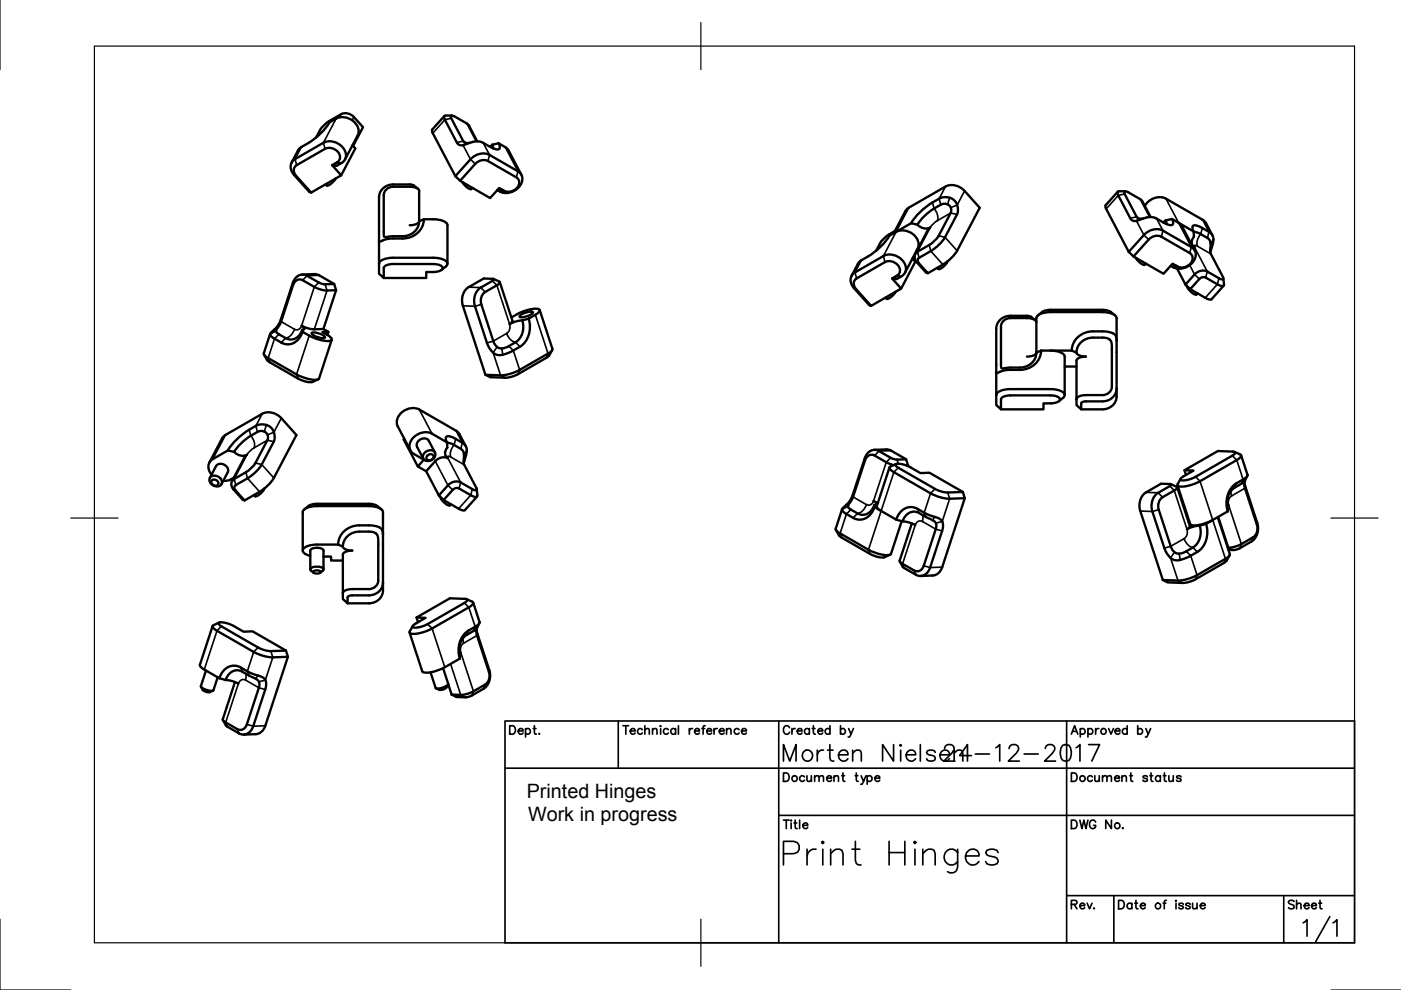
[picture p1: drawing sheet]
<svg xmlns="http://www.w3.org/2000/svg" width="297mm" height="210mm" viewBox="0 0 297 210" stroke-linecap="round" stroke-linejoin="round" font-family="sans-serif">
<defs><g id="words">
<text font-size="11" x="164.7" y="186.3">Print Hinges</text>
<g font-size="7.1">
<text x="164.7" y="162.6">Morten Nielsen</text>
<text x="198.6" y="162.6">24-12-2017</text>
</g>
<g font-size="4.9">
<text x="225.8" y="194">Rev.</text>
<text x="271.6" y="194">Sheet</text>
</g>
<g font-size="4.2">
<text x="111.7" y="169.2">Printed Hinges</text>
<text x="112" y="174.2">Work in progress</text>
</g>
</g></defs>
<!-- layer: Visible -->
<g fill="none" stroke="#000" stroke-width=".5">
<path d="M62.1 34.1l6.5-3.8a3.4 3.4 0 0 1 4.7 3 2.03 2.03 0 0 1-1.2 1.5l-.7 .4-1-.2a2.49 2.49 0 0 0 1.7-1.6 2.27 2.27 0 0 0-3.2-1.8l-6 3.4a1.4 1.4 0 0 0-.1 2.3l3.2 3.5-.4-.1-3.2-3.6a2.19 2.19 0 0 1-.3-3zM67 29.1a6.9 6.9 0 0 1 2.1-2.9l3.2-2a2.31 2.31 0 0 1 2.7 .6l2 2.2-2.1 4M70.4 35l1.9 2.2-6.3 3.6M71.1 37.9a2.81 2.81 0 0 1-1.8 1.4l-.3-.2M73.2 33.8l2.6-5.1a2.95 2.95 0 0 0-2.5-3.8 3.9 3.9 0 0 0-4.2 2.2 16.7 16.7 0 0 1-5.4 4.2l-.5 .6-1.4 2.6M74.7 30.8l.6 .7-3 5.7M94.2 24.6l-2.6 2.9v.4l4.9 9.5M95.8 24.5l-1.6 .1v.4l3 5.6 .8 .2 2.4-.7 1-.1 .9 .2 1.6 .9M96.5 37.4l1.1 .9 3.2-3.5a2.31 2.31 0 0 1 2.7-.7l6 3.5a1.63 1.63 0 0 1 .5 1.7 1.63 1.63 0 0 1-1.2 1.2 2.64 2.64 0 0 1-3-.6l-1.9 2.1-6.3-3.7M96.5 37.4l3.3-3.6a3.5 3.5 0 0 1 4-.9l6 3.4a2.24 2.24 0 0 1-.3 3.8 3.3 3.3 0 0 1-4.1 .2M98 38.6a2.82 2.82 0 0 0 1.9 1.5l.3-.3M101.2 30l-2-3.7-2.7-1.5-.4-.2h-.5l.1 .5 2.6 4.9 .4 .3h1"/>
<path d="M104.4 30.7l-.5 .4M104.4 30.7l.2 .8M105.7 30.4l-1.3 .3M105.7 30.4l1.4 .8M105.7 30.4l.2 .5-.1 .7a2.08 2.08 0 0 1-1.9-.5M107.1 31.2l.8 .7 2.6 5.2M64.1 58.2h3.1l3.7 2M80.4 55.9v2.1l1 .9v-2.1a1.38 1.38 0 0 1 1.3-.8h9.2a2.05 2.05 0 0 1 2 .8 2.35 2.35 0 0 1-2.5 .9h-1v1.2h-9M80.4 51.1v4.8M80.4 55.9a1.63 1.63 0 0 1 1.4-1.1l1.6-.2 9.7 .2a2.18 2.18 0 0 1 1.8 1.1l-.4 .6-.9 .7M85.4 50.6h-2.8l-2.1 .7-.1-.2M88.6 40a2.15 2.15 0 0 0-1.7-.9h-3.5a2.89 2.89 0 0 0-3 2.7v9.3"/>
<path d="M88.9 46.9v-6.5a1.38 1.38 0 0 0-1.4-.8h-4.1a1.91 1.91 0 0 0-2 1.8v8.7l.3 .2 1.5-.2h2.2M88.9 46.9a1.38 1.38 0 0 1-1.4 .8l-.6 .1M88.9 46.9a3.4 3.4 0 0 1-3.5 3.2M89.9 46.5a7.9 7.9 0 0 1 4.6 .6l.4 .7v8.1M89.9 46.5l-1 .4M89.9 46.5a4.3 4.3 0 0 1-4.5 4.1M104.7 59.2l1.1 .5 .1 .3-3 1.9a2.3 2.3 0 0 0-.8 2.7l2.8 8.4 .6 .6 .6 .3 .8-.1 .9-.4a4.3 4.3 0 0 0 2.9-5.5M106 59.8l2.7 8.2-.2 .3-.5 .4 1.4-.6 1.3-.2M180.8 58.1l6.5-3.8a3.4 3.4 0 0 1 4.7 3 2.04 2.04 0 0 1-1.2 1.5l-.7 .4-1-.2a2.48 2.48 0 0 0 1.7-1.6 2.27 2.27 0 0 0-3.2-1.8l-6 3.4a1.4 1.4 0 0 0-.1 2.3l3.2 3.6-.4-.2-3.2-3.6a2.19 2.19 0 0 1-.3-3zM189.1 59l2 2.2-6.4 3.7M189.5 49.4l2.8-5 8.2-4.8a3.4 3.4 0 0 1 4 .9l3.2 3.6-4.8 9.1-.6 .8-1.9 1.8-3.7 2.1M189.7 49a7.2 7.2 0 0 0-3.9 4.2"/>
<path d="M190 49.2a3.4 3.4 0 0 1 4.7 3l-2.8 5.6M193.2 47.3l-4.6 2.7a15.2 15.2 0 0 1-6.1 5.3l-.5 .5-1.5 2.7M193.2 47.3l1.3 .3M193.2 47.3a14.9 14.9 0 0 1 6.1-5.3l1.4-.2 1.4 .5 .7 .9 .3 1.4-.2 .8-2.5 4.9-1.5 1.8a16.4 16.4 0 0 1-4 2.6 .7 .7 0 0 0-.1 1.1l1.9 2.1-.4-.1-1.9-2.2a1.4 1.4 0 0 1 .1-2.2l2.9-1.7 1.4-1.4 2.8-5.3v-1l-.6-.6a1.63 1.63 0 0 0-1.5 0 11.6 11.6 0 0 0-5 4.2M193.5 54.8l.6 .7-3 5.7M193.9 54.4l-.3 .6M194.4 53.1l-.1 .1M194.5 47.6a2.31 2.31 0 0 0 2.7 .7l-.5 .4-2.7 5.2M200.9 55.4a2.85 2.85 0 0 1-1.9 1.6l-.3-.2M237 40.7l-2.6 2.8v.5l4.9 9.4M238.5 40.5l-1.5 .1-.1 .5 3 5.5 .9 .3 2.4-.8 1-.1 .9 .3 1.5 .9M239.3 53.4l3.2-3.6a3.5 3.5 0 0 1 4.1-.9l6 3.5a2.24 2.24 0 0 1-.3 3.8 3.3 3.3 0 0 1-4.1 .2"/>
<path d="M240.8 54.7a2.82 2.82 0 0 0 1.9 1.4l.2-.2M242.7 43.7a3.5 3.5 0 0 1 4.5-1.6l8 4.7 .5 .6 1.4 2.5M243.5 50.8l-3.2 3.6-1-1M243.5 50.8a2.31 2.31 0 0 1 2.7-.6l6 3.5a1.63 1.63 0 0 1 .6 1.6 1.63 1.63 0 0 1-1.3 1.2 2.64 2.64 0 0 1-2.9-.6l-1.9 2.1-6.4-3.6M244 46l-2.1-3.6-2.6-1.6-.5-.2h-.4v.5l2.7 5 .4 .3 .9-.1M247.1 46.7l-.5 .5M247.1 46.7l.2 .8M248.5 46.4l-1.4 .3M248.5 46.4l4.6 2.7M248.5 46.4l.2 .6-.1 .6a2.08 2.08 0 0 1-2-.4M249.6 56.9l1.7 3.4M249.9 47.2l.7 .8 2.7 5.1"/>
<path d="M253.1 49.1l-.2-.6v-.6a2.08 2.08 0 0 1 2 .5l1.7 .9 .6 .9v1l-.6 2.4M253.1 49.1v1.1a1.39 1.39 0 0 0 .2 2.2l-.4-.1M253.1 49.2a1.89 1.89 0 0 1 1.5 .4l1.4 .9a2.74 2.74 0 0 1 .6 2.7l.1 .6 2.6 4.9v.5h-.4l-.5-.2-2.4-1.4a2.31 2.31 0 0 0-2.7 .6l-2 2.1M259.4 59l.1 1.5a1.19 1.19 0 0 1-1.4-.2l-2.5-1.4a1.15 1.15 0 0 0-1.3 .3l-1.9 2.1-1.1-1M56 75.2l.9 1.4 6.3 3.7a5.2 5.2 0 0 0 3.1 .7l1.1-.6M57.3 70.8l-1.4 4.1a1.32 1.32 0 0 0 1 1l6 3.5a7.2 7.2 0 0 0 4.6 1l2.8-8.4M62.1 60.4l-2.5 7.9-1.1 1.8 .3 .6 1.8 1M62.2 60.4a1.4 1.4 0 0 1 2-1l2.4 1.4 1.4 .6a7.3 7.3 0 0 0 3.3 .1M64.1 69.9v.4M64.1 69.9h.3l.1-.4-.6-.4 1.4 .5a7.3 7.3 0 0 0 3.3 .2l1 .6h-1.3l1.1 .6M64.1 69.9a2.49 2.49 0 0 1-3.5 1.8M64.1 70.3a9.5 9.5 0 0 0 5.9 2l.3-.4-.9-.9 .2-.6"/>
<path d="M66.1 70.5a3.4 3.4 0 0 1 2.8 1 2.24 2.24 0 0 1-2.4-.4l-.3-.2zM71.3 61.5l-.4-1.3h-2.6l-3.2-1.7a2.08 2.08 0 0 0-3 1.5l-2.7 8.2-.7 1.1-1.4 1.5 .1 .4 .7 .6a3.8 3.8 0 0 0 4.2 .9 3.9 3.9 0 0 0 1.8-2.4M71.3 61.5l-2.7 8.3M108.4 67.2h.2a9 9 0 0 1 5.5-1.7l.3 .4a4.1 4.1 0 0 1-2.3 1.7M110.3 66.9l1.6-.7a.97 .97 0 0 1 1.1 .1 3.4 3.4 0 0 1-2.8 .9zM112.1 67.6a5.3 5.3 0 0 1-3.4 6.8l-1.5 .6-1.3 .3-.9-.2-.8-.7-.9-1.6-2.6-7.9a3.5 3.5 0 0 1 1.2-3.9l2.5-1.5 .3-.3-2.2-.2-3.1 1.9a3.4 3.4 0 0 0-1.3 3.9l4.8 14.7M112.1 67.6l-1.4 .3M114.4 65.7l2.7 8.3a1.32 1.32 0 0 1-.9 1l-6 3.4-1.8 .8-1.8 .4-3.7-.1M117.1 74.2l-1 1.5-7.2 4-1.4 .4-3.6-.1-1-.5M189.9 61.9a2.81 2.81 0 0 1-1.9 1.5l-.2-.3M211.2 79v4.8M219.5 67.9a2.14 2.14 0 0 0-1.8-.9h-3.5a2.89 2.89 0 0 0-3 2.7v9.3"/>
<path d="M219.7 68.3a1.38 1.38 0 0 0-1.3-.8l-4.2-.1a1.91 1.91 0 0 0-2 1.9l.1 8.6 .3 .2 1.6-.2a5.5 5.5 0 0 0 4.5-.9 3 3 0 0 0 1-2.2 1.38 1.38 0 0 1-1.3 .8h-.7M220.1 66.9a3.3 3.3 0 0 1 2.6-1.2l11.9 .1a3.1 3.1 0 0 1 1.8 1.1M220.7 74.3h6.5M220.7 74.3a4.3 4.3 0 0 1-4.5 4.1l-2.8 .1-2 .6-.2-.1M222.7 74.3a4 4 0 0 1 2.9 1l.1 8.5M225.7 77.7h2.5M227.2 74.3l1 .5M228.2 74.8a3.4 3.4 0 0 1 3.5-3.2l2.9 .1 .6 .3 .4 .5 .1 1.2v8.3a1.92 1.92 0 0 1-2 1.8h-3.5a2.06 2.06 0 0 0-2 .8M228.2 74.8a1.38 1.38 0 0 0 1.4 .8h.6a2.06 2.06 0 0 0-2 .9v8.1M236.7 72.2l-.1-.9-.5-.5-1-.4-1.4-.1a6.7 6.7 0 0 0-4.9 .9 4 4 0 0 0-1.6 3.1M236.7 72.2v11.9a2.85 2.85 0 0 1-3 2.7h-4.5M236.7 72.2v-4.8a1.63 1.63 0 0 0-1.4-1.1l-1.6-.1h-11a4 4 0 0 0-2.9 .9l-.1 7.7 1-.5"/>
<path d="M251.5 60.5a3 3 0 0 0 2.2 2l.2-.3M259.4 60.6l-2.5 2.8a1.32 1.32 0 0 1-1.4-.3l-3.1-1.8M44.4 98.1l3-5.6 8.2-4.8a3.4 3.4 0 0 1 4 1l3.2 3.5-4.7 9.1-.6 .9-1.9 1.7-3.7 2.2M45.1 97.3a2.05 2.05 0 0 0-.2 3.3M48.3 95.5l1.4 .3M48.3 95.5l-3.2 1.8M48.3 95.5a14.9 14.9 0 0 1 6.1-5.3l1.4-.2 1.4 .5 .8 .9 .2 1.4-.1 .8-2.6 4.9-1.5 1.8a16.3 16.3 0 0 1-4 2.5 .7 .7 0 0 0-.1 1.2l2 2.1-.4-.2-2-2.1a1.4 1.4 0 0 1 .2-2.2l2.8-1.7 1.4-1.4 2.8-5.3v-.9l-.6-.7a1.62 1.62 0 0 0-1.5 0 11.6 11.6 0 0 0-4.9 4.2M49.7 95.8a2.3 2.3 0 0 0 2.6 .6l-.4 .5-2.7 5.2M85.7 93.1l-.1 .1 3 5.7M87.5 92.9a3.5 3.5 0 0 1 4.1-.9l3.2 1.8v1.1a1.39 1.39 0 0 0 .2 2.3 2.31 2.31 0 0 0-2.7 .6l-1.9 2.1-1.8-1 1.3-1.4-2.2-1.3a2.07 2.07 0 0 1-.2-3.3zM90 96a1.24 1.24 0 0 1 1.3-.6 1.24 1.24 0 0 1 1 1.1 1.54 1.54 0 0 1-2.5 .9 1.05 1.05 0 0 1 .2-1.4zM90.4 99.9l2.6 5.1"/>
<path d="M90.6 96.6a.69 .69 0 0 1 .8-.3 .69 .69 0 0 1 .5 .7 .73 .73 0 0 1-.8 .6 .73 .73 0 0 1-.7-.7zM92.2 96l-1.3-2.5a1.45 1.45 0 0 0-1.7-.3 1.45 1.45 0 0 0-.8 1.6l1.3 2.5M94.8 93.8l-.2-.5v-.7a2.08 2.08 0 0 1 2 .5l1.7 1 .6 .9v1l-.6 2.3M94.8 93.9a1.88 1.88 0 0 1 1.5 .4l1.4 .9a2.74 2.74 0 0 1 .6 2.7l.1 .6 2.6 4.9v.5h-.4l-.5-.2-2.4-1.4a2.31 2.31 0 0 0-2.7 .6l-2 2.1M98.8 94.6l-1.4-2.5-.5-.6-8-4.7a3.4 3.4 0 0 0-4.8 3.1l2.9 5.6M185.4 95.4l3-.1 3.7 2.1M188.6 99.1l-2.7 8.2a1.32 1.32 0 0 0 .9 1M189.5 98.6l-1.3-.4-2.8-1.6a1.4 1.4 0 0 0-2 1l-2.6 7.9-1 1.7 .1 .4 .4 .4a4.2 4.2 0 0 0 3.3 1.1 2.95 2.95 0 0 0 1.7-2M190 98.4l-1.4 .7a1.19 1.19 0 0 0 .9 1l8.9 5 2.4 .6 3.8-.1M192.5 98.7l-.4-1.3-2.6-.1-3.1-1.7a2.07 2.07 0 0 0-3.1 1.6l-2.7 8.1-.6 1.1-1.5 1.6 .5 .7 1.9 1.1M192.5 98.7h-.3M192.5 98.7v.1"/>
<path d="M211.2 83.8v2.1l1 .9v-2.1M211.2 83.8a1.63 1.63 0 0 1 1.5-1.1l1.5-.2 9.7 .1a2.18 2.18 0 0 1 1.8 1.1l-.3 .7-.9 .7M212.2 84.7a1.38 1.38 0 0 1 1.4-.8l9.1-.1a2.06 2.06 0 0 1 2 .9 2.35 2.35 0 0 1-2.5 .8h-1v1.3h-9M228.2 84.6v1.3l1 .9v-1.3a.93 .93 0 0 1 1-.4M230.2 85.1h3.5M236.7 82.4a2.85 2.85 0 0 1-3 2.7M251.1 99.7l7.1-4.1 3.2 .1 .5 .2-.2 .5-.4 .2-7.8 4.5a3.9 3.9 0 0 1-3.2 .6l.2-.4 2.5-1.5zM251.1 99.7l.3 1M261.8 95.8l1.3 .7a1.19 1.19 0 0 1-.9 1l-7.8 4.5a7.4 7.4 0 0 1-4.6 1l-.1-.4 .6-1.1M263.1 96.5l1.4 4.2-.2 .4-.6 .5a5.3 5.3 0 0 0-3.4 6.8M44.5 101.3l1.3-2.5a1.45 1.45 0 0 1 1.7-.3 1.45 1.45 0 0 1 .8 1.6l-1.3 2.5M44.6 101.2a1.44 1.44 0 0 1 1.7-.1 1.44 1.44 0 0 1 .6 1.7 1.44 1.44 0 0 1-1.8 .1 1.44 1.44 0 0 1-.5-1.7z"/>
<path d="M44.9 101.9a.78 .78 0 0 1 1-.1 .78 .78 0 0 1 .2 1.1 .86 .86 0 0 1-.9-.1 .86 .86 0 0 1-.3-.9zM49.6 101.3l-1 .5-1.3 .1M56.1 103.6a2.85 2.85 0 0 1-2 1.6l-.2-.2M64.5 108a3.3 3.3 0 0 1 2.7-1.2l11.8 .1a3.1 3.1 0 0 1 1.9 1.1M68.6 118h1.6v.8h2.5M71.7 115.5l-5.8 .1a1.93 1.93 0 0 0-1.7 1.2 1.77 1.77 0 0 0 1.6 1.1M71.7 115.5l1 .4M72.7 115.9a3.4 3.4 0 0 1 3.5-3.2l2.8 .1 .7 .3 .4 .5 .1 1.2v8.3a1.92 1.92 0 0 1-2 1.8h-3.5a2.06 2.06 0 0 0-2 .8M72.7 115.9a1.38 1.38 0 0 0 1.4 .8h.6a2.06 2.06 0 0 0-2 .9v8.1M81.2 113.4l-.1-.9-.5-.6-1-.4-1.4-.1a6.7 6.7 0 0 0-4.9 .9 4 4 0 0 0-1.6 3.2M81.2 113.4v11.8a2.85 2.85 0 0 1-3 2.7h-4.5M81.2 113.4v-4.8a1.63 1.63 0 0 0-1.5-1.1l-1.5-.2h-11a4 4 0 0 0-2.9 .9l-.1 8.5"/>
<path d="M93.2 105.2a3 3 0 0 0 2.2 2l.2-.3M101.1 103.7l.1 1.6a1.19 1.19 0 0 1-1.4-.3l-2.5-1.4a1.16 1.16 0 0 0-1.3 .3l-1.9 2.1-1.1-1M101.1 105.3l-2.5 2.9a1.32 1.32 0 0 1-1.4-.3l-3.1-1.9M177.2 112.4l1 1.4 6.3 3.6a5.2 5.2 0 0 0 3 .7l1.2-.5M178.5 108l-1.3 4.1a1.32 1.32 0 0 0 .9 1l6 3.5a7.2 7.2 0 0 0 4.7 1l2.4-7.1M185.3 107.1l.1 .4M185.4 107.5a3.2 3.2 0 0 1-4.5 2.3M185.4 107.5l4.6 2.7M186.1 106.6l-.9-.4 .6 .5-.1 .3-.4 .1M190 110.2l1.4 .4M190.8 119.1l.7 1.2 2.7 1.6M191.4 110.6a2.48 2.48 0 0 1 3.5-1.8l3.1 1.7 .4 .3 .1 .5-.1 .8-2.5 7.9a1.4 1.4 0 0 1-2.1 1l-2.7-1.6-.4-.5 2.6-7.9"/>
<path d="M191.4 110.6l1.3 .2 1.4 .5M194.5 107.9l2.1 1.2 2.6 .9 .5 .4 .2 .6-.1 1.4-2.6 7.9a2.13 2.13 0 0 1-3 1.6M194.5 107.9a3.2 3.2 0 0 0-4.5 2.3M204.1 104.3l-7-4.1-2 .1a11.9 11.9 0 0 0-3.5-1.8l-1.3-.2-.5 .2 .3 .4 .4 .3 8.6 4.9 1.4 .3 3.6-.1 .5 1.3M204.6 105.6l-4.8 14.6a2.34 2.34 0 0 1-2 1.8l-2.6 .1M248.3 102.7l1.2 .5 .1 .3-3.1 1.9a2.3 2.3 0 0 0-.8 2.7l2.9 8.5 .5 .5 .6 .3 .8-.1 .9-.4a4.3 4.3 0 0 0 3-5.4M249.6 103.3l2.7 8.2-.1 .4-.5 .3 1.3-.5 1.4-.2M249.7 102.9l2.6 8.2a2.46 2.46 0 0 0 2.4 .1l2.4-.9M252 110.7h.2M255.7 111.1a5.3 5.3 0 0 1-3.4 6.8l-1.5 .6-1.2 .3-1-.2-.8-.7-.9-1.5-2.6-8a3.5 3.5 0 0 1 1.3-3.9l2.4-1.4 .3-.4-2.1-.1-3.2 1.8a3.4 3.4 0 0 0-1.2 4l4.7 14.6M255.7 111.1l-1.3 .4M257.1 110.3l-1.4 .8"/>
<path d="M258.2 109.6l2.5 7.9a1.32 1.32 0 0 1-.9 1l-6 3.4-1.7 .8-1.8 .4-3.8-.1M260.3 108.4l.1-.4a4.3 4.3 0 0 1 2.9-5.5l.6-.5v1.4l2.6 7.9a2.3 2.3 0 0 1-.8 2.6l-2.9 1.7-1.5 .4-1 .1M260.3 108.4l-3.2 1.9M260.5 107.1l-.3 .2M260.7 117.7l-1 1.5-7.1 4-1.4 .4-3.6-.1-1.1-.5M263.8 102.3l2.8 8.5a3.5 3.5 0 0 1-1.3 4l-2.8 1.6-.7 .2h-1.3M264 101.8l-.1 .3M264.5 100.9l-.5 .8M45.1 132.7l-2.7 8.3a1.32 1.32 0 0 0 .9 1l3.2 1.8M46.5 132l-1.4 .7a1.19 1.19 0 0 0 .9 1l8.3 4.8 1.9 .7 1.6 .2M46.9 132.8l8.7 4.9 1.4 .3 3.6-.1 .4 1.4M46.9 132.8l-.3-.3-.3-.4a3.9 3.9 0 0 1 3.2 .6l2.1 1.2h2l7 4"/>
<path d="M61 139.3l-4.7 14.6a2.34 2.34 0 0 1-2.1 1.8h-2.5M61 139.3l-3.2 .1M65.8 120.7v-4a1.96 1.96 0 0 1 2.8 0v4M66.5 121.1l1-.1 .5 .3a1.11 1.11 0 0 1-1.6 0zM66.5 121.4l-.7-.6a1.48 1.48 0 0 1 1.9-.6 .75 .75 0 0 1 .9 .6l-.7 .6M81.2 123.5a2.85 2.85 0 0 1-3 2.7h-3.5a.93 .93 0 0 0-1 .5v1.2l-1-.9v-1.3M86.8 134.1l2.7 8.2a2.46 2.46 0 0 0 2.4 .1l2-.7 3.6-2.1M88.3 130.9l7.1-4 3.2 .1 .5 .2-.3 .4-.3 .2-7.8 4.5a3.9 3.9 0 0 1-3.2 .6l.2-.4 2.5-1.5zM88.3 130.9l.3 1M97.5 139.6l.1-.4a4.3 4.3 0 0 1 2.9-5.5l.6-.5v1.4l2.6 7.9a2.3 2.3 0 0 1-.8 2.6l-2.5 1.5-1.4 .5a7.3 7.3 0 0 1-3.2 .2M97.7 138.3l-.3 .2M98.9 127l1.4 .7a1.19 1.19 0 0 1-.9 1.1l-7.8 4.5a7.4 7.4 0 0 1-4.6 1l-.1-.5 .6-1.1"/>
<path d="M100.3 127.8l1.4 4.1-.2 .4-.6 .5a5.3 5.3 0 0 0-3.4 6.8M101 133.5l2.7 8.6a3.5 3.5 0 0 1-1.2 3.9l-3.1 1.7a5.3 5.3 0 0 1-3.6-.4M101.2 133l-.1 .4M101.6 132.1l-.4 .8M42.6 145.6a1.65 1.65 0 0 0 2.6 .8M43.7 142.2l-1.1 3.3a2.72 2.72 0 0 0 2.7 .8l.9-2.7M46.5 143.8l1.3 .4M46.5 143.8a3.1 3.1 0 0 1 4.5-2.3l2.1 1.2 2.6 .9 .5 .5 .2 .5-.1 1.5-2.6 7.9a2.13 2.13 0 0 1-3 1.5l-2.7-1.6-.7-1.2M47.8 144.2a2.48 2.48 0 0 1 3.6-1.8l3 1.7 .4 .4 .2 .4-.1 .8-2.6 7.9a1.4 1.4 0 0 1-2 1M47.8 144.2l1.4 .2 1.3 .5M49.8 144.6l-2.6 7.9 .4 .5 2.7 1.6M93.9 141.7l1.1 3.3a2.71 2.71 0 0 1-2.6 .9l-1.1-3.4"/>
<path d="M95 145.1a1.65 1.65 0 0 1-2.5 .9M95 145.1l.8 2.2"/>
</g>
<!-- layer: Visible Narrow -->
<g fill="none" stroke="#000" stroke-width=".35">
<path d="M62.4 37.1l.4 .2M63.9 31.2l-1.3 2.5 .3 1.3M71 37.9l.1 .1M71.1 34.6l1 .2M71.3 25.1l-2.7 5.2 .3 1.3M71.5 34.4l.9 .2M72.3 24.2l-.3 .7M75 24.8l-.3 .7M95.7 25.1l-1.4 .3-2.5 2.8M96.9 30.2l1.3-.3 .7 .4M98.2 38.7h-.1M99 26.2l2 3.8"/>
<path d="M99 30.3l-.8 .5 1.6 3 1 1M102.5 30.3l1.3 2.6-.3 1.2M107.1 31.2l2.7 5.1-.3 1.3M200.5 39.6l-1.4 2.5 .4 1.3M62.1 60v.4M67.6 59.9l-1 .9-2.7 8.3a1.07 1.07 0 0 1-1.5 .7M67.7 58.4l-2.6 .1-.9 .9M104.4 59.5l.9 1 2.7 8.2a1.76 1.76 0 0 1-.6 2M106.6 40.3l-1 .1M106.9 40.5l-.9 .1M182.6 55.2l-1.3 2.5 .3 1.3M189.8 58.6l1 .2"/>
<path d="M190.2 58.4l.9 .2M192.7 44l-5.4 10.3 .3 1.3M194.4 55.6l.4 .2M197 51.9l.3 1.3 2.6 2.9M197.7 42.9l.3 1.3 .4 .4a2.46 2.46 0 0 1 .3 2.2M198.7 46.8l-.7 .5-.8 1-2.7 5.1 .4 1.3M199 50l1.4 .3 2.5 2.9M200.7 55.6l.1 .1M201.3 41.9l-.4 1.4M202.9 45.5l-1.3-.3-2.9 1.6M204.5 40.5l-1.6 3-1.3 .5M238.4 41.1l-1.3 .3-2.6 2.9"/>
<path d="M239.6 46.3l1.4-.3 .7 .4M240.9 54.7v.1M241.7 42.2l2 3.8M241.8 46.4l-.9 .4 1.6 3 1 1M245.2 46.3l1.4 2.6-.4 1.3M247.2 42.1l5.4 10.3-.4 1.3M249.3 56.3l-.9 .2M249.7 56.5l-1 .2M252.2 56.2l1.1 2 1 1M253.9 52.2l2.8 1.6M253.9 52.2l-.4-.2-.3 .2 2.8 5.4-.4 1.3M254.9 48.4l-.3 1.2-.3 .5a2.47 2.47 0 0 0-.4 2.1"/>
<path d="M255 46.6l1.3 2.6-.3 1.3M256.6 52.6l.2 .4M257.3 50.8l-.6 .8M258.4 59l-.3 1.3-2.6 2.8M58.5 70.1l-1.2 .8M58.9 69.5l-.7 .3M59.1 70.9l-.9 .9-1.3 4.1 .3 .9M59.5 67.8l.1 .4 2.8 1.6M62.4 69.8l-.2 .5a2.45 2.45 0 0 1-1.6 1.4l-1 .9M65.6 71.2l-2.7 8.2 .3 .9M68.9 60.3l.4 1.3-2.7 8.2M99.4 60.9l2.5 .1 1 .9"/>
<path d="M102.1 64.6l-1.4 .3-2.6-.1M105.4 73.6l-.8 1.2 1.5 4.8 1 .5M106.4 73.9l.2 1.3M107.4 70.7l-2.8 1.6-1.4 .4M107.4 70.7l.2 .5a2.46 2.46 0 0 0 1.7 1.4l.9 .9M107.9 73.4l.9 .9 1.4 4.1-.4 .9M113.5 66.7l2.7 8.3-.3 .9M181.1 61.1l.4 .2M189.7 61.9l.1 .1M252 61l-.2 .1M47.8 92.2l-2.7 5.1M52.8 91.1l.4 1.3 .3 .4a2.46 2.46 0 0 1 .4 2.2"/>
<path d="M53.9 95l-.8 .5-.7 .9-2.7 5.2 .3 1.2M54.1 98.2l1.4 .3 2.6 2.8M55.6 87.7l-1.4 2.6 .4 1.3M56.5 90.1l-.5 1.4M58 93.6l-1.3-.3-2.8 1.7M59.6 88.7l-1.5 3-1.4 .5M88.9 86.8l2.7 5.2M92.3 97.8l2.7 5.1 1 1M95.6 96.9l2.8 1.6M95.6 96.9l-.4-.2-.3 .2 2.8 5.4-.4 1.3M96.6 93.1l-.3 1.2-.3 .5a2.46 2.46 0 0 0-.4 2.1M96.7 91.3l1.3 2.6-.3 1.3"/>
<path d="M98.3 97.4l.2 .3M99 95.5l-.6 .8M183.3 97.2l.1 .4M188.8 97.1l-.9 .9-2.7 8.2a1.07 1.07 0 0 1-1.5 .8M188.9 95.5l-2.5 .1-1 1M190.2 97.5l.3 .8M190.5 99.2l-1 .9-5.4 16.5 .4 .8M261.3 96.6l.9 .9 1.4 4.2-.4 .9M49.5 103.8l.4 .2M52.1 100.1l.4 1.3 2.5 2.9M55.8 103.8l.1 .1M93.7 105.7l-.1 .1"/>
<path d="M100.1 103.7l-.3 1.3-2.6 2.9M179.8 107.3l-1.3 .7M180.2 106.6l-.7 .4M180.4 108l-.9 1-1.4 4.1 .4 .9M180.8 104.9l.1 .5 2.8 1.6M183.7 107l-.2 .5a2.46 2.46 0 0 1-1.7 1.4l-.9 .9M194.5 107.9l.4 .9M195.6 109.2l.1 .6-.1 .8M195.6 110.6l2.8 1.6 1.3 .4M195.6 110.6a1.03 1.03 0 0 0-1.5 .7l-2.7 8.2 .3 .9M195.9 120l1.3 .3 2.6-.1M198.2 109.6l-.5 .7"/>
<path d="M198.2 103.7l-.9 .9-1.3 4.1 .3 .9M200.9 104.4l.4 1.3-1.5 4.9-1.4 .3M243 104.4l2.6 .1 .9 .9M245.7 108.1l-1.4 .4-2.5-.1M248 103.1l1 .9 2.7 8.2a1.76 1.76 0 0 1-.7 2M249 117.1l-.8 1.2 1.6 4.8 1 .5M250 117.4l.2 1.3M251 114.2l-2.8 1.6-1.3 .4M251 114.2l.3 .5a2.45 2.45 0 0 0 1.6 1.4l1 .9M251.5 116.9l1 .9 1.3 4.1-.3 .9M253.5 101.1l.9 .9 5.4 16.5-.3 .9M258.3 109.5l2.2 6.6 1 .5"/>
<path d="M261 104l.1 1.1M261.1 105.1a1.69 1.69 0 0 0-.6 2l2.7 8.2-.3 .9M262.1 102.5l-.3 .9M264 103.1l-.1 .4-2.8 1.6M264 101.7l-.1 .3M265.7 113.9l-.4 .9M266.6 110.9l-.1 .4M46.9 132.8l-.9 .9-2.7 8.3M54.7 137.3l-.9 .9-1.4 4.1 .4 .9M57.4 138.1l.4 1.3-1.5 4.8-1.4 .4M90.7 132.3l.9 1 2.7 8.2M98.2 135.3l.1 1.1"/>
<path d="M98.3 136.4a1.69 1.69 0 0 0-.6 1.9l2.7 8.3-.4 .9M98.5 127.8l.9 1 1.3 4.1-.3 .9M99.3 133.7l-.3 .9M101.2 134.3l-.1 .4-2.8 1.7M101.2 132.9l-.1 .4M193.8 121l.4 .9M50.3 154.6l.4 .9M51 141.5l.4 .9M52.1 142.8l.1 .6-.1 .8M52.1 144.2l2.8 1.6 1.3 .4M52.1 144.2a1.03 1.03 0 0 0-1.6 .7l-2.6 8.3 .3 .9M52.3 153.6l1.4 .4 2.6-.1"/>
<path d="M54.7 143.2l-.5 .7M95.5 140.8l2.2 6.5 1 .5M102.9 145.1l-.4 .9M103.7 142.1v.4"/>
</g>
<!-- layer: Border -->
<path d="M0 0v14.8M20 9.8h267.2v190.1h-267.2zM148.6 4.8v10M15 109.8h10M282.2 109.8h10M0 194.9v15h15M148.6 194.9v10M282.2 209.9h14.9" fill="none" stroke="#000" stroke-width=".25"/>
<!-- layer: TitleBlock -->
<g fill="none" stroke="#000" stroke-width=".35">
<path d="M107.1 152.9h180.1v47h-180.1zM108.1 153.9h.6a.96 .96 0 0 1 .6 .9 .96 .96 0 0 1-.6 .9h-.6zM109.9 155h1a.55 .55 0 0 0-.8-.5 .55 .55 0 0 0-.1 .9 .54 .54 0 0 0 .9 0M111.4 154.7a.57 .57 0 0 1 .9-.1 .57 .57 0 0 1 0 .9 .57 .57 0 0 1-.9-.1M111.4 154.5v1.8M113 154.5h.6M113.3 153.9v1.4l.1 .3 .3 .1M114.3 155.5v.2l.1-.1M131.1 152.9v10M132.1 153.9h1.2M132.7 153.9v1.8M133.6 155h1.1a.55 .55 0 0 0-.8-.5 .55 .55 0 0 0-.2 .9 .54 .54 0 0 0 1 0"/>
<path d="M136.2 154.7a.57 .57 0 0 0-.8-.1 .57 .57 0 0 0 0 .9 .57 .57 0 0 0 .8-.1M136.7 154.8l.4-.3 .5 .1 .1 1.1M136.7 153.9v1.8M138.3 154.8l.5-.3 .4 .1 .1 1.1M138.3 154.5v1.2M140.1 153.9v.1zM140.1 154.5v1.2M141.7 154.7a.57 .57 0 0 0-.9-.1 .57 .57 0 0 0 0 .9 .57 .57 0 0 0 .9-.1M143.2 154.7a.57 .57 0 0 0-.8-.1 .57 .57 0 0 0 0 .9 .57 .57 0 0 0 .8-.1M143.2 154.5v1.2M143.8 153.9v1.8M146.2 154.5v1.2"/>
<path d="M146.8 154.5a.58 .58 0 0 0-.6 .5M147.3 155h1a.55 .55 0 0 0-.8-.5 .55 .55 0 0 0-.1 .9 .54 .54 0 0 0 .9 0M148.8 154.5h.6M149.5 153.9l-.3 .1-.1 .2v1.5M149.8 155h1.1a.55 .55 0 0 0-.8-.5 .55 .55 0 0 0-.2 .9 .54 .54 0 0 0 1 0M151.4 154.5v1.2M152.1 154.5a.58 .58 0 0 0-.7 .5M152.5 155h1a.55 .55 0 0 0-.8-.5 .55 .55 0 0 0-.1 .9 .54 .54 0 0 0 .9 0M154 154.8l.5-.3 .4 .1 .1 1.1M154 154.5v1.2M156.7 154.7a.57 .57 0 0 0-.8-.1 .57 .57 0 0 0 0 .9 .57 .57 0 0 0 .8-.1M157.2 155h1a.55 .55 0 0 0-.7-.5 .55 .55 0 0 0-.2 .9 .54 .54 0 0 0 .9 0"/>
<path d="M165.1 152.9v47M167.4 154.3a.66 .66 0 0 0-.8-.4 .66 .66 0 0 0-.5 .7v.4a.66 .66 0 0 0 .5 .7 .66 .66 0 0 0 .8-.5M167.9 154.5v1.2M168.6 154.5a.58 .58 0 0 0-.7 .5M169 155h1.1a.55 .55 0 0 0-.8-.5 .55 .55 0 0 0-.2 .9 .54 .54 0 0 0 1 0M171.6 154.7a.57 .57 0 0 0-.8-.1 .57 .57 0 0 0 0 .9 .57 .57 0 0 0 .8-.1M171.6 154.5v1.2M172.2 154.5h.6M172.5 153.9v1.4v.3l.4 .1M173.4 155h1a.55 .55 0 0 0-.8-.5 .55 .55 0 0 0-.1 .9 .54 .54 0 0 0 .9 0M176 154.7a.57 .57 0 0 0-.9-.1 .57 .57 0 0 0 0 .9 .57 .57 0 0 0 .9-.1M176 153.9v1.8"/>
<path d="M178.2 154.7a.57 .57 0 0 1 .8-.1 .57 .57 0 0 1 0 .9 .57 .57 0 0 1-.8-.1M178.2 153.9v1.8M179.9 154.5l.5 1.2 .5-1.2M226.1 152.9v47M227.1 155.7l.7-1.8 .7 1.8M229 154.7a.57 .57 0 0 1 .9-.1 .57 .57 0 0 1 0 .9 .57 .57 0 0 1-.9-.1M229 154.5v1.8M230.7 154.7a.57 .57 0 0 1 .8-.1 .57 .57 0 0 1 0 .9 .57 .57 0 0 1-.8-.1M230.7 154.5v1.8M232.3 154.5v1.2M233 154.5a.58 .58 0 0 0-.7 .5M235 154.5l.6 1.2 .5-1.2"/>
<path d="M236.4 155h1a.55 .55 0 0 0-.7-.5 .55 .55 0 0 0-.2 .9 .54 .54 0 0 0 .9 0M239 154.7a.57 .57 0 0 0-.9-.1 .57 .57 0 0 0 0 .9 .57 .57 0 0 0 .9-.1M239 153.9v1.8M241.2 154.7a.57 .57 0 0 1 .9-.1 .57 .57 0 0 1 0 .9 .57 .57 0 0 1-.9-.1M241.2 153.9v1.8M242.9 154.5l.5 1.2 .6-1.2M243.4 155.7l-.3 .6h-.3M107.1 162.9h180.1M165.1 172.9h122.1M166.1 163.9h.6a.96 .96 0 0 1 .6 .9 .96 .96 0 0 1-.6 .9h-.6zM170.6 164.7a.57 .57 0 0 0-.9-.1 .57 .57 0 0 0 0 .9 .57 .57 0 0 0 .9-.1M171.1 164.5l.1 1.1 .4 .1 .4-.4"/>
<path d="M172 164.5v1.2M172.7 164.8l.4-.3 .5 .1 .1 1.1M172.7 164.5v1.2M173.7 164.8l.4-.3 .4 .1 .1 1.1M175.3 165h1a.55 .55 0 0 0-.8-.5 .55 .55 0 0 0-.1 .9 .54 .54 0 0 0 .9 0M176.8 164.8l.5-.3 .4 .1 .1 1.1M176.8 164.5v1.2M178.7 163.9v1.4l.1 .3 .3 .1M181.5 163.9v1.4l.1 .3 .4 .1M182.6 164.5l.5 1.2 .5-1.2M183.1 165.7l-.4 .6h-.2M183.9 164.7a.57 .57 0 0 1 .8-.1 .57 .57 0 0 1 0 .9 .57 .57 0 0 1-.8-.1"/>
<path d="M183.9 164.5v1.8M185.5 165h1a.55 .55 0 0 0-.8-.5 .55 .55 0 0 0-.1 .9 .54 .54 0 0 0 .9 0M227.1 163.9h.6a.96 .96 0 0 1 .7 .9 .96 .96 0 0 1-.7 .9h-.6zM227.1 173.9h.6a.96 .96 0 0 1 .7 .9 .96 .96 0 0 1-.7 .9h-.6zM229 173.9l.4 1.8 .4-1.8 .4 1.8 .5-1.8M231.6 164.7a.57 .57 0 0 0-.8-.1 .57 .57 0 0 0 0 .9 .57 .57 0 0 0 .8-.1M232.1 164.5l.1 1.1 .4 .1 .5-.4M232.3 174.3a.66 .66 0 0 0-.8-.4 .66 .66 0 0 0-.5 .7v.4a.65 .65 0 0 0 .7 .7 .65 .65 0 0 0 .6-.7h-.4M233.1 164.5v1.2M233.8 164.8l.4-.3 .4 .1 .1 1.1M233.8 164.5v1.2M234.7 164.8l.4-.3 .5 .1v1.1"/>
<path d="M235.6 173.9v1.8l-1.2-1.8v1.8M236.3 165h1.1a.55 .55 0 0 0-.8-.5 .55 .55 0 0 0-.2 .9 .54 .54 0 0 0 1 0M237.9 164.8l.4-.3 .4 .1 .1 1.1M237.9 164.5v1.2M238 175.5v.1h.1M239.5 164.5h.6M239.8 163.9v1.4v.3l.4 .1M243.3 164.7a.54 .54 0 0 0-1 0l.1 .2 .8 .3 .1 .2a.54 .54 0 0 1-1 0M243.8 164.5h.6M244 163.9v1.4l.1 .3 .4 .1M246 164.7a.57 .57 0 0 0-.8-.1 .57 .57 0 0 0 0 .9 .57 .57 0 0 0 .8-.1M246 164.5v1.2"/>
<path d="M246.6 164.5h.6M246.9 163.9v1.4l.1 .3 .3 .1M247.8 164.5l.1 1.1 .4 .1 .5-.4M248.8 164.5v1.2M250.4 164.7a.54 .54 0 0 0-1 0l.1 .2 .8 .3 .1 .2a.54 .54 0 0 1-1 0M226.1 189.9h61.1M236.2 189.9v10M237.2 190.9h.6a.96 .96 0 0 1 .6 .9 .96 .96 0 0 1-.6 .9h-.6zM240 191.7a.57 .57 0 0 0-.9 0 .57 .57 0 0 0 0 .8 .57 .57 0 0 0 .9-.1M240 191.5v1.2M240.6 191.5h.6M240.8 190.9v1.4l.1 .3 .4 .1"/>
<path d="M241.8 192h1a.55 .55 0 0 0-.8-.5 .55 .55 0 0 0-.1 .9 .54 .54 0 0 0 .9 0M246.6 191.5h.6M247.3 190.9l-.4 .1-.1 .2v1.5M249.3 190.9v.2zM249.3 191.5v1.2M250.9 191.7a.55 .55 0 0 0-1 0l.1 .2 .8 .3 .1 .2a.54 .54 0 0 1-1 0M252.3 191.7a.55 .55 0 0 0-.9 0l.1 .2 .8 .3v.2a.54 .54 0 0 1-.9 0M252.9 191.5v1.1l.5 .1 .4-.4M253.8 191.5v1.2M254.5 192h1a.55 .55 0 0 0-.8-.5 .55 .55 0 0 0-.1 .9 .54 .54 0 0 0 .9 0M272.2 189.9v10M276.3 195.7l.8-.7v3.5"/>
<path d="M282 194.3l-3 5.4M282.6 195.7l.9-.7v3.5"/>
<circle cx="234" cy="155" r=".59"/>
<circle cx="168.5" cy="165.1" r=".6"/>
<circle cx="229.5" cy="165.1" r=".59"/>
<circle cx="236.9" cy="175.1" r=".59"/>
<circle cx="245.5" cy="192.1" r=".59"/>
</g>
<use href="#words"/>
</svg>
